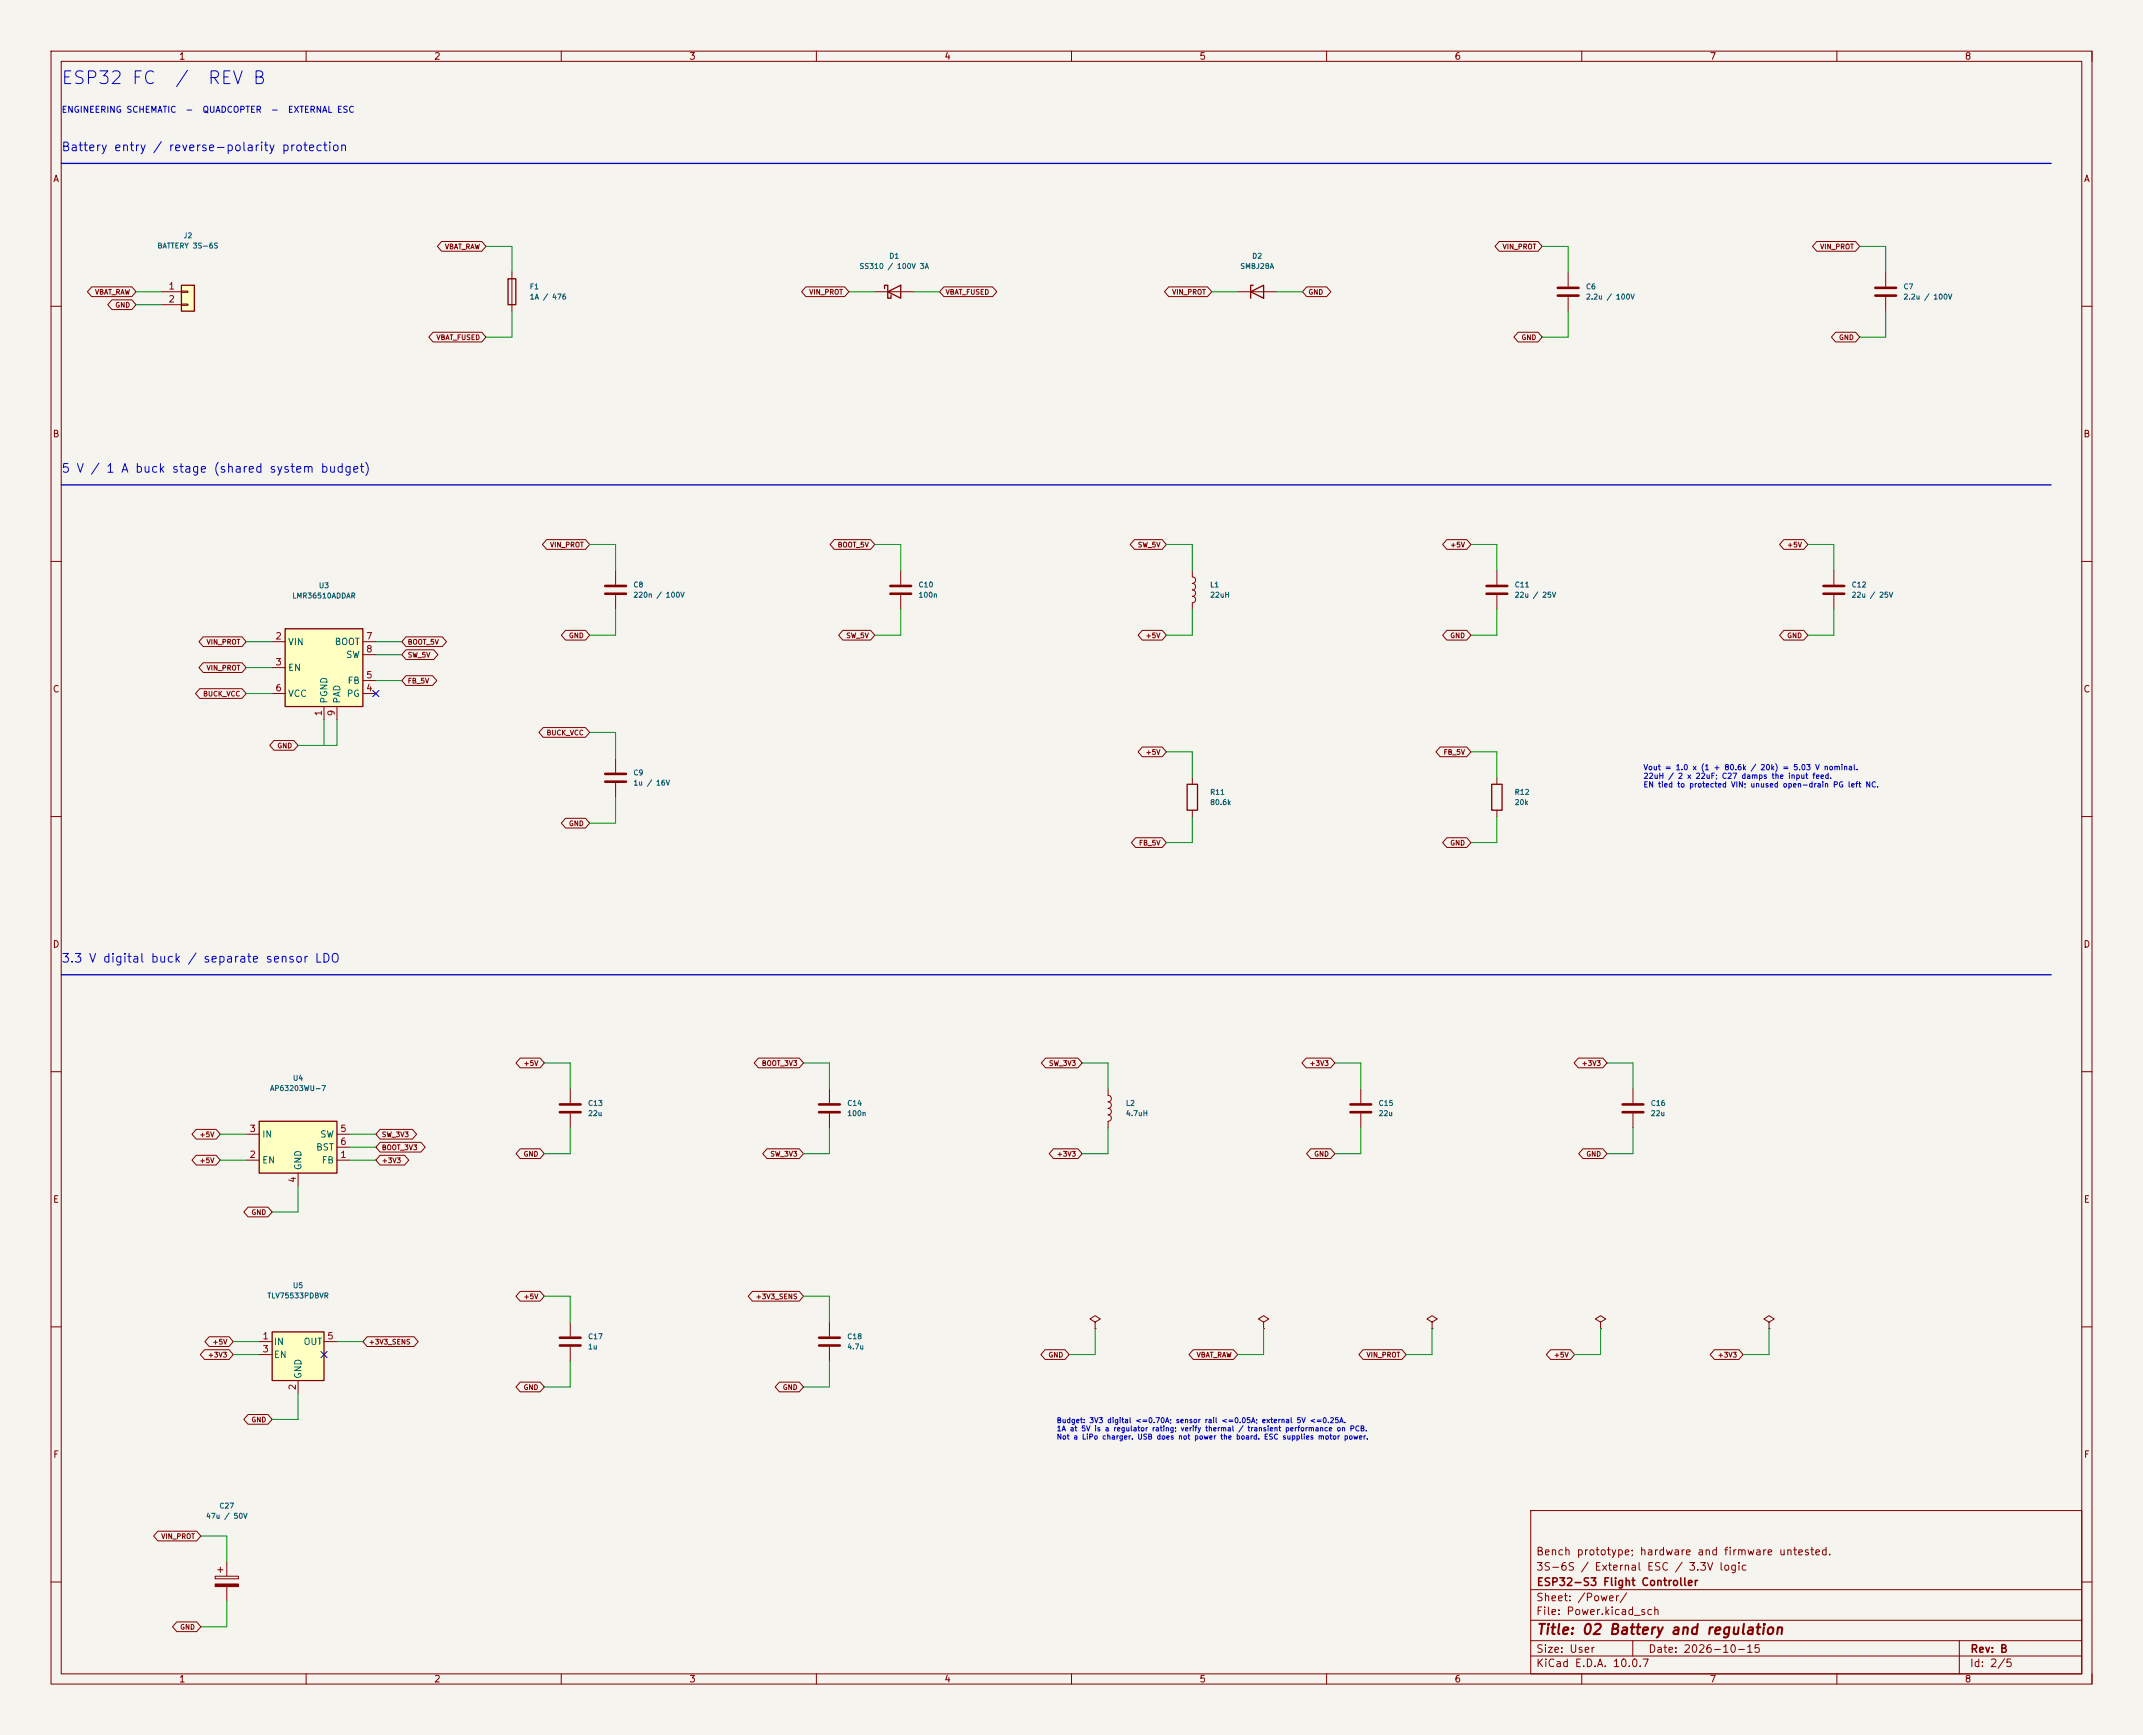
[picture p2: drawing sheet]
<svg xmlns="http://www.w3.org/2000/svg" width="420mm" height="340mm" viewBox="0 0 420 340" stroke-linecap="round" stroke-linejoin="round" font-family="sans-serif">
<defs><g id="words">
<g font-size="2.5" fill="#0000c2">
<text x="11.9" y="17.1">ESP32 FC</text>
<text x="34.1" y="17.1">/</text>
<text x="40.5" y="17.1">REV B</text>
</g>
<text font-size="2" fill="#840000" x="301" y="320.8">Title: 02 Battery and regulation</text>
<g font-size="1.7" fill="#0000c2">
<text x="11.9" y="30.1">Battery entry / reverse-polarity protection</text>
<text x="11.9" y="93.1">5 V / 1 A buck stage (shared system budget)</text>
<text x="11.9" y="189.1">3.3 V digital buck / separate sensor LDO</text>
</g>
<g font-size="1.5" fill="#840000">
<text x="301" y="305.2">Bench prototype; hardware and firmware untested.</text>
<text x="301" y="308.2">3S-6S / External ESC / 3.3V logic</text>
<text x="301" y="311.2">ESP32-S3 Flight Controller</text>
<text x="301" y="316.9">File: Power.kicad_sch</text>
<text x="301" y="314.2">Sheet: /Power/</text>
<text x="301" y="327.1">KiCad E.D.A. 10.0.7</text>
<text x="301" y="324.3">Size: User</text>
<text x="323" y="324.3">Date: 2026-10-15</text>
<text x="386" y="327.1">Id: 2/5</text>
<text x="386" y="324.3">Rev: B</text>
</g>
<g font-size="1.3" fill="#840000">
<text x="35" y="12">1</text>
<text x="85" y="12">2</text>
<text x="135" y="12">3</text>
<text x="185" y="12">4</text>
<text x="235" y="12">5</text>
<text x="285" y="12">6</text>
<text x="335" y="12">7</text>
<text x="385" y="12">8</text>
<text x="10.3" y="36">A</text>
<text x="408.3" y="36">A</text>
<text x="10.2" y="86">B</text>
<text x="408.2" y="86">B</text>
<text x="10.2" y="136">C</text>
<text x="408.2" y="136">C</text>
<text x="10.2" y="186">D</text>
<text x="408.2" y="186">D</text>
<text x="10.3" y="236">E</text>
<text x="408.3" y="236">E</text>
<text x="10.3" y="286">F</text>
<text x="408.3" y="286">F</text>
<text x="35" y="330">1</text>
<text x="85" y="330">2</text>
<text x="135" y="330">3</text>
<text x="185" y="330">4</text>
<text x="235" y="330">5</text>
<text x="285" y="330">6</text>
<text x="335" y="330">7</text>
<text x="385" y="330">8</text>
</g>
<g font-size="1.3" fill="#a90000">
<text x="32.9" y="57">1</text>
<text x="32.9" y="59.6">2</text>
<text x="53.9" y="125.6">2</text>
<text x="71.7" y="125.6">7</text>
<text x="53.9" y="130.7">3</text>
<text x="71.7" y="128.2">8</text>
<text x="53.9" y="135.8">6</text>
<text x="71.7" y="135.8">4</text>
<text x="71.7" y="133.2">5</text>
<text x="63.4" y="140.5" transform="rotate(-90 63.4 140.5)">1</text>
<text x="65.9" y="140.5" transform="rotate(-90 65.9 140.5)">9</text>
<text x="48.8" y="227.2">2</text>
<text x="48.8" y="222.1">3</text>
<text x="66.6" y="227.2">1</text>
<text x="66.6" y="222.1">5</text>
<text x="66.6" y="224.7">6</text>
<text x="58.3" y="231.9" transform="rotate(-90 58.3 231.9)">4</text>
<text x="51.3" y="262.8">1</text>
<text x="64" y="262.8">5</text>
<text x="51.3" y="265.3">3</text>
<text x="58.3" y="272.5" transform="rotate(-90 58.3 272.5)">2</text>
</g>
<g font-size="1.3" fill="#006464">
<text x="56.4" y="126.7">VIN</text>
<text x="56.4" y="131.8">EN</text>
<text x="65.5" y="126.7">BOOT</text>
<text x="67.7" y="129.3">SW</text>
<text x="56.4" y="136.9">VCC</text>
<text x="64.5" y="138" transform="rotate(-90 64.5 138)">PGND</text>
<text x="67" y="138" transform="rotate(-90 67 138)">PAD</text>
<text x="67.8" y="136.9">PG</text>
<text x="68" y="134.3">FB</text>
<text x="51.3" y="223.2">IN</text>
<text x="61.9" y="225.8">BST</text>
<text x="62.6" y="223.2">SW</text>
<text x="51.3" y="228.3">EN</text>
<text x="59.4" y="229.4" transform="rotate(-90 59.4 229.4)">GND</text>
<text x="62.9" y="228.3">FB</text>
<text x="53.6" y="263.9">IN</text>
<text x="59.4" y="263.9">OUT</text>
<text x="53.6" y="266.4">EN</text>
<text x="59.4" y="270.3" transform="rotate(-90 59.4 270.3)">GND</text>
</g>
<g font-size="1.2" fill="#0000c2">
<text x="12" y="22.4">ENGINEERING SCHEMATIC</text>
<text x="36.3" y="22.4">-</text>
<text x="39.6" y="22.4">QUADCOPTER</text>
<text x="53" y="22.4">-</text>
<text x="56.3" y="22.4">EXTERNAL ESC</text>
</g>
<g font-size="1.1" fill="#0000c2">
<text x="322" y="151.2">Vout = 1.0 x (1 + 80.6k / 20k) = 5.03 V nominal.</text>
<text x="322" y="152.9">22uH / 2 x 22uF; C27 damps the input feed.</text>
<text x="322" y="154.6">EN tied to protected VIN; unused open-drain PG left NC.</text>
</g>
<g font-size="1" fill="#006464">
<text x="35.9" y="46.9">J2</text>
<text x="30.8" y="48.9">BATTERY 3S-6S</text>
<text x="168.4" y="52.9">SS310 / 100V 3A</text>
<text x="174.2" y="50.9">D1</text>
<text x="243" y="52.9">SMBJ28A</text>
<text x="245.3" y="50.9">D2</text>
<text x="103.7" y="56.9">F1</text>
<text x="103.7" y="58.9">1A / 476</text>
<text x="310.7" y="56.9">C6</text>
<text x="310.7" y="58.9">2.2u / 100V</text>
<text x="373" y="56.9">C7</text>
<text x="373" y="58.9">2.2u / 100V</text>
<text x="57.2" y="117.5">LMR36510ADDAR</text>
<text x="62.4" y="115.5">U3</text>
<text x="124" y="115.3">C8</text>
<text x="124" y="117.3">220n / 100V</text>
<text x="179.9" y="115.3">C10</text>
<text x="179.9" y="117.3">100n</text>
<text x="237.1" y="115.3">L1</text>
<text x="237.1" y="117.3">22uH</text>
<text x="296.8" y="115.3">C11</text>
<text x="296.8" y="117.3">22u / 25V</text>
<text x="362.8" y="115.3">C12</text>
<text x="362.8" y="117.3">22u / 25V</text>
<text x="124" y="152.2">C9</text>
<text x="124" y="154.2">1u / 16V</text>
<text x="237.1" y="156">R11</text>
<text x="296.8" y="156">R12</text>
<text x="237.1" y="158">80.6k</text>
<text x="296.8" y="158">20k</text>
<text x="52.8" y="214">AP63203WU-7</text>
<text x="57.3" y="212">U4</text>
<text x="115.1" y="216.9">C13</text>
<text x="115.1" y="218.9">22u</text>
<text x="165.9" y="216.9">C14</text>
<text x="165.9" y="218.9">100n</text>
<text x="220.6" y="216.9">L2</text>
<text x="220.6" y="218.9">4.7uH</text>
<text x="270.1" y="216.9">C15</text>
<text x="270.1" y="218.9">22u</text>
<text x="323.4" y="216.9">C16</text>
<text x="323.4" y="218.9">22u</text>
<text x="52.3" y="254.7">TLV75533PDBVR</text>
<text x="57.3" y="252.7">U5</text>
<text x="115.1" y="262.7">C17</text>
<text x="165.9" y="262.7">C18</text>
<text x="115.1" y="264.7">1u</text>
<text x="165.9" y="264.7">4.7u</text>
<text x="40.3" y="297.8">47u / 50V</text>
<text x="42.9" y="295.8">C27</text>
</g>
<g font-size="1" fill="#840000">
<text x="87.1" y="49.1">VBAT_RAW</text>
<text x="294.4" y="49.1">VIN_PROT</text>
<text x="356.6" y="49.1">VIN_PROT</text>
<text x="18.5" y="58">VBAT_RAW</text>
<text x="158.5" y="58">VIN_PROT</text>
<text x="185.2" y="58">VBAT_FUSED</text>
<text x="229.6" y="58">VIN_PROT</text>
<text x="256.3" y="58">GND</text>
<text x="22.5" y="60.5">GND</text>
<text x="85.4" y="66.8">VBAT_FUSED</text>
<text x="298.1" y="66.8">GND</text>
<text x="360.3" y="66.8">GND</text>
<text x="107.7" y="107.5">VIN_PROT</text>
<text x="164.1" y="107.5">BOOT_5V</text>
<text x="222.9" y="107.5">SW_5V</text>
<text x="284.1" y="107.5">+5V</text>
<text x="350.2" y="107.5">+5V</text>
<text x="111.4" y="125.3">GND</text>
<text x="165.8" y="125.3">SW_5V</text>
<text x="224.4" y="125.3">+5V</text>
<text x="284.1" y="125.3">GND</text>
<text x="350.2" y="125.3">GND</text>
<text x="40.4" y="126.5">VIN_PROT</text>
<text x="40.4" y="131.6">VIN_PROT</text>
<text x="79.8" y="126.5">BOOT_5V</text>
<text x="79.8" y="129.1">SW_5V</text>
<text x="39.7" y="136.7">BUCK_VCC</text>
<text x="79.8" y="134.2">FB_5V</text>
<text x="54.3" y="146.9">GND</text>
<text x="107" y="144.3">BUCK_VCC</text>
<text x="224.4" y="148.1">+5V</text>
<text x="282.8" y="148.1">FB_5V</text>
<text x="111.4" y="162.1">GND</text>
<text x="223.1" y="165.9">FB_5V</text>
<text x="284.1" y="165.9">GND</text>
<text x="102.5" y="209.1">+5V</text>
<text x="149.2" y="209.1">BOOT_3V3</text>
<text x="205.5" y="209.1">SW_3V3</text>
<text x="256.6" y="209.1">+3V3</text>
<text x="309.9" y="209.1">+3V3</text>
<text x="39" y="223.1">+5V</text>
<text x="74.7" y="223.1">SW_3V3</text>
<text x="74.7" y="225.6">BOOT_3V3</text>
<text x="102.5" y="226.9">GND</text>
<text x="150.9" y="226.9">SW_3V3</text>
<text x="207" y="226.9">+3V3</text>
<text x="257.5" y="226.9">GND</text>
<text x="310.8" y="226.9">GND</text>
<text x="39" y="228.1">+5V</text>
<text x="74.7" y="228.1">+3V3</text>
<text x="49.2" y="238.3">GND</text>
<text x="102.5" y="254.8">+5V</text>
<text x="148" y="254.8">+3V3_SENS</text>
<text x="41.6" y="263.7">+5V</text>
<text x="72.2" y="263.7">+3V3_SENS</text>
<text x="40.7" y="266.2">+3V3</text>
<text x="205.4" y="266.2">GND</text>
<text x="234.4" y="266.2">VBAT_RAW</text>
<text x="267.7" y="266.2">VIN_PROT</text>
<text x="304.5" y="266.2">+5V</text>
<text x="336.6" y="266.2">+3V3</text>
<text x="102.5" y="272.6">GND</text>
<text x="153.3" y="272.6">GND</text>
<text x="49.2" y="278.9">GND</text>
<text x="31.5" y="301.8">VIN_PROT</text>
<text x="35.2" y="319.6">GND</text>
</g>
<g font-size="1" fill="#0000c2">
<text x="207" y="279.1">Budget: 3V3 digital &lt;=0.70A; sensor rail &lt;=0.05A; external 5V &lt;=0.25A.</text>
<text x="207" y="280.7">1A at 5V is a regulator rating; verify thermal / transient performance on PCB.</text>
<text x="207" y="282.3">Not a LiPo charger. USB does not power the board. ESC supplies motor power.</text>
</g>
</g></defs>
<path d="M0 0h420v340h-420z" fill="#f5f4ef" stroke="#f5f4ef" stroke-width=".2"/>
<g fill="none" stroke="#840000" stroke-width=".2">
<path d="M10 10h400v320h-400zM12 12h396v316h-396zM60 10v2M110 10v2M160 10v2M210 10v2M260 10v2M310 10v2M360 10v2M410 10v2M100.3 53.4v7.6M10 60h2"/>
<path d="M408 60h2M10 110h2M233.7 111.8v1.3a.64 .64 0 0 1 .6 .6 .64 .64 0 0 1-.6 .6 .64 .64 0 0 1 .6 .7 .64 .64 0 0 1-.6 .6 .64 .64 0 0 1 .6 .6 .64 .64 0 0 1-.6 .7 .64 .64 0 0 1 .6 .6 .64 .64 0 0 1-.6 .6v1.3M359.4 111.8v2.8M359.4 116.6v2.8M408 110h2M120.6 148.6v2.8M120.6 153.4v2.8M233.7 152.4v1.3M233.7 158.8v1.2M10 160h2M408 160h2"/>
<path d="M10 210h2M408 210h2M247.6 259.1l1.1-.6-1.1-.7-1 .7 1 .6v1.3M280.7 259.1l1-.6-1-.7-1 .7 1 .6v1.3M10 260h2M247.6 260.4h.1M280.7 260.4h.1M408 260h2M300 296h108v32h-108zM10 310h2M300 317.5h108M300 311.5h108"/>
<path d="M408 310h2M60 328v2M110 328v2M160 328v2M210 328v2M260 328v2M300 324.5h108M300 321.5h108M310 328v2M320 321.5v3M360 328v2M384 321.5v6.5"/>
<path d="M410 328v2"/>
</g>
<path d="M357.4 114.8h4M357.4 116.4h4M118.6 151.7h4.1M118.6 153.2h4.1" fill="none" stroke="#840000" stroke-width=".51"/>
<path d="M99.6 54.6h1.5v5.1h-1.5zM232.7 153.7h2v5.1h-2z" fill="none" stroke="#840000" stroke-width=".25"/>
<path d="M53.3 261h10.2v9.5h-10.2z" fill="#ffffc2"/>
<path d="M173.4 56.5v-.6h.6v2.5h.6v-.6M174 57.2l2.5-1.3v2.5zM53.3 261h10.2v9.5h-10.2z" fill="none" stroke="#840000" stroke-width=".25"/>
<g fill="none" stroke="#840000" stroke-width=".2">
<path d="M171.4 57.2h7.7M176.5 111.8v2.8M176.5 116.6v2.8M293.4 111.8v2.8M293.4 116.6v2.8M266.7 213.4v2.8M266.7 218.2v2.8M320 213.4v2.8M320 218.2v2.8M162.6 259.1v2.8M50.8 262.9h2.5M50.8 265.5h2.5"/>
<path d="M58.4 270.5v2.6M63.5 262.9h2.5M162.6 263.9v2.8"/>
</g>
<path d="M174.5 114.8h4.1M174.5 116.4h4.1M291.3 114.8h4.1M291.3 116.4h4.1M264.7 216.4h4M264.7 218h4M318 216.4h4.1M318 218h4.1M160.5 262.1h4.1M160.5 263.7h4.1" fill="none" stroke="#840000" stroke-width=".51"/>
<path d="M50.8 219.7h15.2v10.2h-15.2z" fill="#ffffc2"/>
<path d="M50.8 219.7h15.2v10.2h-15.2z" fill="none" stroke="#840000" stroke-width=".25"/>
<g fill="none" stroke="#840000" stroke-width=".2">
<path d="M369.6 53.4v2.8M369.6 58.2v2.8M120.6 111.8v2.8M120.6 116.6v2.8M111.8 213.4v2.8M111.8 218.2v2.8M162.6 213.4v2.8M162.6 218.2v2.8M217.2 213.4v1.3a.64 .64 0 0 1 .6 .6 .64 .64 0 0 1-.6 .6 .64 .64 0 0 1 .6 .7 .64 .64 0 0 1-.6 .6 .64 .64 0 0 1 .6 .6 .64 .64 0 0 1-.6 .7 .64 .64 0 0 1 .6 .6 .64 .64 0 0 1-.6 .6v1.3M48.3 227.4h2.5M48.3 222.3h2.5M58.4 229.9v2.5"/>
<path d="M66 227.4h2.6M66 222.3h2.6M66 224.8h2.6M111.8 259.1v2.8M214.6 259.1l1-.6-1-.7-1 .7 1 .6v1.3M111.8 263.9v2.8M214.6 260.4h.1M42.2 308.9h4.5v.5h-4.5zM42.7 307.6h1M43.2 307.1v1M44.4 306.1v2.8M44.4 310.9v2.8"/>
</g>
<path d="M367.5 56.4h4.1M367.5 57.9h4.1M118.6 114.8h4.1M118.6 116.4h4.1M109.7 216.4h4.1M109.7 218h4.1M160.5 216.4h4.1M160.5 218h4.1M109.7 262.1h4.1M109.7 263.7h4.1" fill="none" stroke="#840000" stroke-width=".51"/>
<path d="M42.2 310.4h4.5v.5h-4.5z" fill="#840000" stroke="#840000" stroke-width=".2"/>
<path d="M35.6 55.9h2.5v5.1h-2.5z" fill="#ffffc2"/>
<path d="M35.6 55.9h2.5v5.1h-2.5z" fill="none" stroke="#840000" stroke-width=".25"/>
<path d="M31.7 57.2h3.9M31.7 59.7h3.9M35.6 57h1.2v.3h-1.2zM35.6 59.6h1.2v.2h-1.2z" fill="none" stroke="#840000" stroke-width=".2"/>
<path d="M55.9 123.2h15.2v15.3h-15.2z" fill="#ffffc2"/>
<path d="M245.1 57.2l2.5-1.3v2.5zM245.6 55.9h-.5v2.5M55.9 123.2h15.2v15.3h-15.2zM292.4 153.7h2v5.1h-2z" fill="none" stroke="#840000" stroke-width=".25"/>
<g fill="none" stroke="#840000" stroke-width=".2">
<path d="M18 56.2h7.8l.9 1-.9 .9h-7.8l-.9-.9zM21.9 58.8h3.9l.9 .9-.9 1h-3.9l-.8-1zM86.5 47.3h7.9l.8 1-.8 .9h-7.9l-.8-.9zM157.9 56.2h7.6l.9 1-.9 .9h-7.6l-.8-.9zM185 56.2h9.5l.9 1-.9 .9h-9.5l-.9-.9zM229.1 56.2h7.6l.8 1-.8 .9h-7.6l-.9-.9zM242.6 57.2h7.6M256.1 56.2h3.9l.8 1-.8 .9h-3.9l-.8-.9zM293.8 47.3h7.6l.9 1-.9 .9h-7.6l-.8-.9zM307.3 53.4v2.8M307.3 58.2v2.8M356.1 47.3h7.6l.8 1-.8 .9h-7.6l-.9-.9z"/>
<path d="M84.9 65.1h9.5l.8 1-.8 .9h-9.5l-.9-.9zM297.5 65.1h3.9l.9 1-.9 .9h-3.9l-.8-.9zM359.8 65.1h3.9l.8 1-.8 .9h-3.9l-.9-.9zM107.1 105.8h7.6l.9 .9-.9 1h-7.6l-.8-1zM163.5 105.8h7.1l.8 .9-.8 1h-7.1l-.8-1zM222.3 105.8h5.5l.8 .9-.8 1h-5.5l-.8-1zM283.6 105.8h3.9l.8 .9-.8 1h-3.9l-.9-1zM349.6 105.8h3.9l.8 .9-.8 1h-3.9l-.8-1zM39.1 135h8.3l.9 .9-.9 1h-8.3l-.8-1zM39.8 124.8h7.6l.9 1-.9 .9h-7.6l-.8-.9zM39.8 129.9h7.6l.9 .9-.9 1h-7.6l-.8-1zM53.3 125.8h2.6"/>
<path d="M53.3 130.8h2.6M53.3 135.9h2.6M63.5 138.5v2.5M66 138.5v2.5M71.1 125.8h2.6M71.1 135.9h2.6M71.1 133.4h2.6M71.1 128.3h2.6M79.6 132.4h5.2l.8 1-.8 .9h-5.2l-.9-.9zM79.6 124.8h7.1l.8 1-.8 .9h-7.1l-.9-.9zM79.6 127.3h5.4l.8 1-.8 .9h-5.4l-.9-.9zM110.8 123.5h3.9l.9 1-.9 .9h-3.9l-.8-.9z"/>
<path d="M165.2 123.5h5.4l.8 1-.8 .9h-5.4l-.8-.9zM223.9 123.5h3.9l.8 1-.8 .9h-3.9l-.9-.9zM283.6 123.5h3.9l.8 1-.8 .9h-3.9l-.9-.9zM349.6 123.5h3.9l.8 1-.8 .9h-3.9l-.8-.9zM53.7 145.1h3.9l.8 1-.8 .9h-3.9l-.8-.9zM106.5 142.6h8.2l.9 .9-.9 1h-8.2l-.9-1zM223.9 146.4h3.9l.8 .9-.8 1h-3.9l-.9-1zM282.3 146.4h5.2l.8 .9-.8 1h-5.2l-.9-1zM293.4 152.4v1.3M293.4 158.8v1.2M110.8 160.4h3.9l.9 .9-.9 1h-3.9l-.8-1zM222.6 164.2h5.2l.8 .9-.8 1h-5.2l-.9-1z"/>
<path d="M283.6 164.2h3.9l.8 .9-.8 1h-3.9l-.9-1zM102 207.4h3.8l.9 .9-.9 1h-3.8l-.9-1zM148.6 207.4h8l.9 .9-.9 1h-8l-.8-1zM204.9 207.4h6.4l.8 .9-.8 1h-6.4l-.8-1zM256 207.4h4.8l.8 .9-.8 1h-4.8l-.8-1zM309.3 207.4h4.8l.9 .9-.9 1h-4.8l-.8-1zM38.5 226.4h3.8l.9 1-.9 .9h-3.8l-.9-.9zM38.5 221.3h3.8l.9 1-.9 .9h-3.8l-.9-.9zM48.6 236.6h3.9l.8 .9-.8 1h-3.9l-.8-1zM74.5 226.4h4.8l.8 1-.8 .9h-4.8l-.8-.9zM74.5 221.3h6.3l.9 1-.9 .9h-6.3l-.8-.9zM74.5 223.9h8l.8 .9-.8 1h-8l-.8-1z"/>
<path d="M102 225.1h3.8l.9 1-.9 .9h-3.8l-.9-.9zM150.3 225.1h6.3l.9 1-.9 .9h-6.3l-.8-.9zM206.5 225.1h4.8l.8 1-.8 .9h-4.8l-.9-.9zM256.9 225.1h3.9l.8 1-.8 .9h-3.9l-.8-.9zM310.2 225.1h3.9l.9 1-.9 .9h-3.9l-.8-.9zM102 253.1h3.8l.9 .9-.9 1h-3.8l-.9-1zM147.5 253.1h9.1l.9 .9-.9 1h-9.1l-.9-1zM313.7 259.1l1-.6-1-.7-1 .7 1 .6v1.3M346.7 259.1l1-.6-1-.7-1 .7 1 .6v1.3M40.1 264.5h4.8l.8 1-.8 .9h-4.8l-.8-.9zM41 262h3.9l.8 .9-.8 1h-3.9l-.8-1zM48.6 277.2h3.9l.8 1-.8 .9h-3.9l-.8-.9z"/>
<path d="M72 262h9.1l.9 .9-.9 1h-9.1l-.9-1zM102 270.9h3.8l.9 .9-.9 1h-3.8l-.9-1zM152.8 270.9h3.8l.9 .9-.9 1h-3.8l-.9-1zM204.8 264.5h3.9l.8 1-.8 .9h-3.9l-.8-.9zM233.9 264.5h7.8l.9 1-.9 .9h-7.8l-.9-.9zM267.2 264.5h7.6l.8 1-.8 .9h-7.6l-.9-.9zM303.9 264.5h3.9l.8 1-.8 .9h-3.9l-.8-.9zM313.7 260.4h.1M336 264.5h4.8l.8 1-.8 .9h-4.8l-.8-.9zM346.7 260.4h.1M30.9 300.1h7.6l.9 .9-.9 1h-7.6l-.8-1zM34.6 317.8h3.9l.9 1-.9 .9h-3.9l-.8-.9z"/>
</g>
<path d="M305.3 56.4h4.1M305.3 57.9h4.1" fill="none" stroke="#840000" stroke-width=".51"/>
<path d="M12 32h390M12 95h390M12 191h390" fill="none" stroke="#0000c2" stroke-width=".25"/>
<g fill="none" stroke="#009600" stroke-width=".2">
<path d="M26.7 57.2h5M26.7 59.7h5M95.2 48.3h5.1v5.1M166.4 57.2h5M179.1 57.2h5M237.5 57.2h5.1M250.2 57.2h5.1M302.3 48.3h5v5.1M364.5 48.3h5.1v5.1M100.3 61v5.1h-5.1M307.3 61v5.1h-5M369.6 61v5.1h-5.1"/>
<path d="M115.6 106.7h5v5.1M120.6 119.4v5.1h-5M171.4 106.7h5.1v5.1M176.5 119.4v5.1h-5.1M228.6 106.7h5.1v5.1M233.7 119.4v5.1h-5.1M288.3 106.7h5.1v5.1M293.4 119.4v5.1h-5.1M354.3 106.7h5.1v5.1M359.4 119.4v5.1h-5.1M48.3 125.8h5M48.3 130.8h5"/>
<path d="M48.3 135.9h5M73.7 125.8h5M73.7 133.4h5M73.7 128.3h5M63.5 141v5.1M66 141v5.1h-7.6M115.6 143.5h5v5.1M120.6 156.2v5.1h-5M228.6 147.3h5.1v5.1M288.3 147.3h5.1v5.1M233.7 160v5.1h-5.1M293.4 160v5.1h-5.1"/>
<path d="M106.7 208.3h5.1v5.1M157.5 208.3h5.1v5.1M212.1 208.3h5.1v5.1M261.6 208.3h5.1v5.1M315 208.3h5v5.1M43.2 222.3h5.1M43.2 227.4h5.1M58.4 232.4v5.1h-5.1M68.6 222.3h5.1M68.6 227.4h5.1M68.6 224.8h5.1M111.8 221v5.1h-5.1"/>
<path d="M162.6 221v5.1h-5.1M217.2 221v5.1h-5.1M266.7 221v5.1h-5.1M320 221v5.1h-5M106.7 254h5.1v5.1M157.5 254h5.1v5.1M45.7 265.5h5.1M45.7 262.9h5.1M58.4 273.1v5.1h-5.1M66 262.9h5.1M111.8 266.7v5.1h-5.1M162.6 266.7v5.1h-5.1"/>
<path d="M214.6 260.4v5.1h-5.1M247.6 260.4v5.1h-5M280.7 260.4v5.1h-5.1M313.7 260.4v5.1h-5.1M346.7 260.4v5.1h-5.1M39.4 301h5v5.1M44.4 313.7v5.1h-5"/>
</g>
<path d="M73.1 135.3l1.2 1.2M74.3 135.3l-1.2 1.2M62.9 264.8l1.2 1.3M64.1 264.8l-1.2 1.3" fill="none" stroke="#000084" stroke-width=".2"/>
<use href="#words"/>
</svg>
